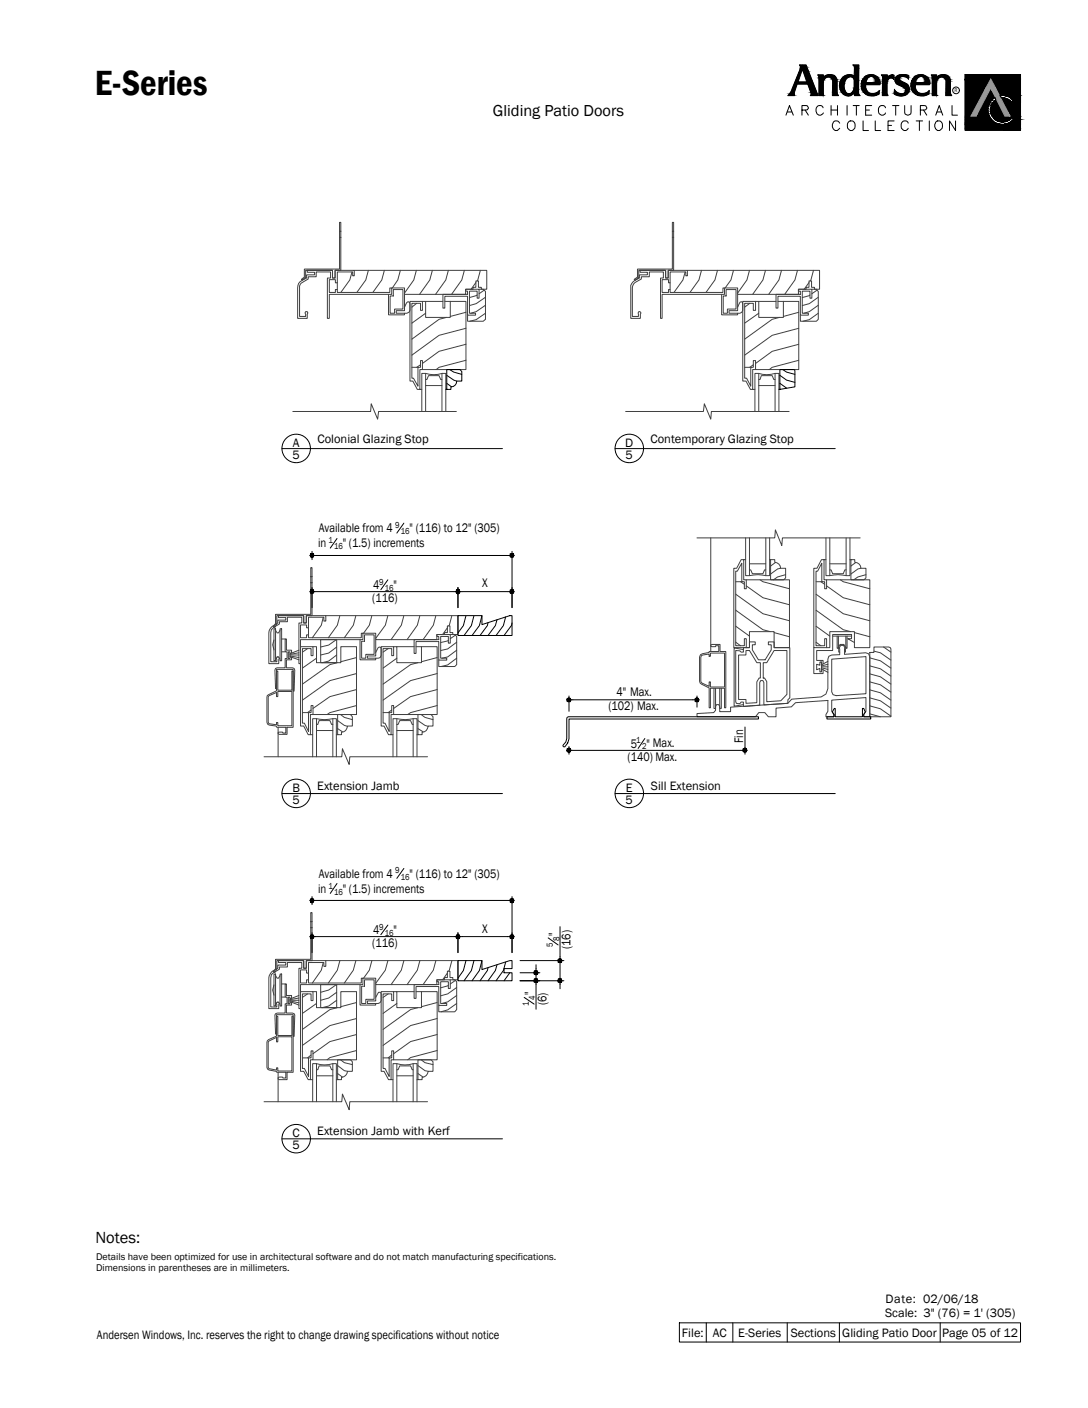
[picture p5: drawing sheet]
<svg xmlns="http://www.w3.org/2000/svg" width="216mm" height="279mm" viewBox="0 0 216 279" stroke-linecap="round" stroke-linejoin="round" font-family="sans-serif">
<defs><g id="words">
<text font-size="7.1" x="18.8" y="18.9">E-Series</text>
<text font-size="3.3" x="18.9" y="246.7">Notes:</text>
<text font-size="3.2" x="97.8" y="23">Gliding Patio Doors</text>
<g font-size="2.5">
<text x="58.1" y="88.6">A</text>
<text x="63" y="87.8">Colonial Glazing Stop</text>
<text x="124.1" y="88.6">D</text>
<text x="129.1" y="87.8">Contemporary Glazing Stop</text>
<text x="58" y="91.1">5</text>
<text x="124.1" y="91.1">5</text>
<text x="63.3" y="105.7">Available from 4</text>
<text x="81.3" y="105.7">&quot; (116) to 12&quot; (305)</text>
<text x="63.1" y="108.6">in</text>
<text x="68" y="108.6">&quot; (1.5) increments</text>
<text x="73.9" y="119.5">(116)</text>
<text x="74" y="116.9">4</text>
<text x="78.1" y="116.9">&quot;</text>
<text x="95.7" y="116.6">X</text>
<text x="120.7" y="141">(102) Max.</text>
<text x="122.3" y="138.1">4&quot; Max.</text>
<text x="125.2" y="148.4">5</text>
<text x="128.3" y="148.4">&quot; Max.</text>
<text x="147.5" y="147.4" transform="rotate(-90 147.5 147.4)">Fin</text>
<text x="124.5" y="151">(140) Max.</text>
<text x="58" y="157.1">B</text>
<text x="58" y="159.6">5</text>
<text x="62.9" y="156.7">Extension Jamb</text>
<text x="124.1" y="159.6">5</text>
<text x="124.2" y="157.1">E</text>
<text x="129.2" y="156.7">Sill Extension</text>
<text x="63.1" y="177.2">in</text>
<text x="63.3" y="174.2">Available from 4</text>
<text x="68" y="177.2">&quot; (1.5) increments</text>
<text x="81.3" y="174.2">&quot; (116) to 12&quot; (305)</text>
<text x="74" y="185.3">4</text>
<text x="78.1" y="185.3">&quot;</text>
<text x="95.7" y="185.1">X</text>
<text x="110.6" y="185.8" transform="rotate(-90 110.6 185.8)">&quot;</text>
<text x="73.9" y="188">(116)</text>
<text x="113.2" y="188.3" transform="rotate(-90 113.2 188.3)">(16)</text>
<text x="105.9" y="197.5" transform="rotate(-90 105.9 197.5)">&quot;</text>
<text x="108.5" y="199.5" transform="rotate(-90 108.5 199.5)">(6)</text>
<text x="58" y="225.6">C</text>
<text x="62.9" y="225.2">Extension Jamb with Kerf</text>
<text x="58" y="228.1">5</text>
<text x="175.6" y="261.3">Scale: 3&quot; (76) = 1' (305)</text>
<text x="175.7" y="258.5">Date: 02/06/18</text>
<text x="19.2" y="265.8">Andersen Windows, Inc. reserves the right to change drawing specifications without notice</text>
<text x="135.3" y="265.3">File:</text>
<text x="141.4" y="265.3">AC</text>
<text x="146.5" y="265.3">E-Series</text>
<text x="156.9" y="265.3">Sections</text>
<text x="167.1" y="265.4">Gliding Patio Door</text>
<text x="187" y="265.3">Page 05 of 12</text>
</g>
<g font-size="2">
<text x="19.1" y="250.1">Details have been optimized for use in architectural software and do not match manufacturing specifications.</text>
<text x="19.1" y="252.3">Dimensions in parentheses are in millimeters.</text>
</g>
<g font-size="1.8">
<text x="65.2" y="107.8">1</text>
<text x="78.4" y="104.8">9</text>
<text x="79.5" y="106">16</text>
<text x="66.3" y="109">16</text>
<text x="75.3" y="116">9</text>
<text x="76.3" y="117.3">16</text>
<text x="126.2" y="147.5">1</text>
<text x="127.5" y="148.7">2</text>
<text x="78.4" y="173.3">9</text>
<text x="65.2" y="176.3">1</text>
<text x="66.3" y="177.5">16</text>
<text x="79.5" y="174.6">16</text>
<text x="75.3" y="184.5">9</text>
<text x="76.3" y="185.7">16</text>
<text x="109.7" y="187.8" transform="rotate(-90 109.7 187.8)">5</text>
<text x="111" y="186.7" transform="rotate(-90 111 186.7)">8</text>
<text x="105" y="199.6" transform="rotate(-90 105 199.6)">1</text>
<text x="106.2" y="198.4" transform="rotate(-90 106.2 198.4)">4</text>
</g>
<text font-size="1.1" x="189.4" y="18.3">R</text>
</g></defs>
<!-- layer: A-DETL-MCUT -->
<g fill="none" stroke="#404040" stroke-width=".2">
<path d="M61 53.7h5v1.5h.5v-1.5h3.8v1h-.3v-.7h-3.1v2.1h-.3v-.6h-1.3v2.5h1.3v-.5h.3v.5h10.5v-.9h.3v1.3h-12.4v4.8h-.3v-8h.6v-1.2h-2.9v.9h-1.5v.5l-1.1 .6a1.03 1.03 0 0 0-.7 1.1v5.7h1.2l-.1-.7 .1-.3h.4l.1 .3-.1 1.1h-1.9v-6.1a1.41 1.41 0 0 1 .8-1.4l.9-.5v-.7h1.6v-.5h-1.4zM66.9 56.1v1.4M67.4 44.1h.2v9.6h-1.1v1.5h-.5v-1.5h-5.4v1.3l-.6 .6-.2-.2 .6-.4v-1.6h7zM67.4 47.1h.2M67.4 45.9h.2M70.3 53.7h26.3v3.7h-1.1v-.4h-.6v-1.3h-.5v1.3h-.5v.4h-1.5v1h-12.1v-1.3h-2.6M77.1 58.4v4.1h3.2v-.3h-1.7v-.5h1.7v-3.3M78 57.5h2v3.8h-1.7v.9h-.9v-3.5h.6zM83.8 59.8h.7v3.2h4.9v-3.2h3.1v13.5h-8.7M84.5 59.8h3.4M87.9 58.4h4.9v-.6h-.4v-.4h2.7v1.8h-.4v-1.4h-1.5v4.4h1.2v.3h-1.6v-3.7h-4.5v2.3h-.4zM88.3 59.8h1.1"/>
<path d="M95.1 57.4h.8l.4 .4v5.6l-.4 .3h-3.1v-1.2M127 53.7h5.1v1.5h.5v-1.5h3.8v1h-.3v-.7h-3.1v2.1h-.3v-.6h-1.3v2.5h1.3v-.5h.3v.5h10.5v-.9h.3v1.3h-12.4v4.8h-.3v-8h.5v-1.2h-2.8v.9h-1.5v.5l-1.2 .6a1.32 1.32 0 0 0-.6 1.1v5.7h1.2l-.1-.7 .2-.3h.2l.2 .3-.1 1.1h-1.9v-6.1a1.5 1.5 0 0 1 .7-1.4l1-.5v-.7h1.6v-.5h-1.5zM133 56.1v1.4M133.4 44.1h.3v9.6h-1.1v1.5h-.5v-1.5h-5.3v1.3l-.7 .6-.2-.2 .6-.4v-1.6h6.9zM133.4 47.1h.3M133.4 45.9h.3M136.4 53.7h26.2v3.7h-1v-.4h-.6v-1.3h-.5v1.3h-.5v.4h-1.6v1h-12v-1.3h-2.6M143.2 58.4v4.1h3.2v-.3h-1.7v-.5h1.7v-3.3M144.1 57.5h2v3.8h-1.8v.9h-.8v-3.5h.6zM149.9 59.8h.7v3.2h4.9v-3.2h3v13.5h-8.6M150.6 59.8h3.4M154 58.4h4.8v-.6h-.4v-.4h2.7v1.8h-.4v-1.4h-1.5v4.4h1.2v.3h-1.6v-3.7h-4.4v2.3h-.4z"/>
<path d="M154.4 59.8h1.1M161.1 57.4h.9l.4 .4v5.6l-.4 .3h-3.2v-1.2M80.3 61l.4-.9 .3-.2 .2 .1 .2 .3v1.3l-.2 .4-.9 .2M81.7 72.9h1.2M83.3 77.3v-4h.5v-1.7h-.4v1.3h-.5v3.7l-.9-1.6h-.3v-14.8h1.7v1.4h.4v-1.8h-2.4v15.8h.5l.9 1.7h.9M84.5 75.3h.2l.3-.8h2.1l.3 .8h.3M84.5 74.1v7.6M84.5 76.5h3.2M87.7 74.1v7.6M146.4 61l.5-1.1 .4 .1 .1 1.6-.2 .4-.4 .2h-.4M147.8 72.9h1.2M149.4 77.3v-4h.5v-1.7h-.4v1.3h-.5v3.7l-.8-1.6h-.4v-14.8h1.7v1.4h.4v-1.8h-2.5v15.8h.6l.9 1.7h.9"/>
<path d="M150.6 75.3h.2l.3-.8h2.1l.4 .8h.2M150.6 76.5h3.2M150.6 74.1v7.6M153.8 74.1v7.6M58.1 81.7h15.4l.2-1.6 1.2 3.1 .2-1.5h15.5M83.7 81.7v-7.6h.8a5.3 5.3 0 0 0 3.2 0h.8v7.6M124.1 81.7h15.5l.2-1.6 1.2 3.1 .2-1.5h15.4M149.8 81.7v-7.6h.8a5.3 5.3 0 0 0 3.2 0h.8v7.6M61.7 112.6h.2v9.6h-1.1v1.4h-.5v-1.4h-5.4v1.6l-.3 .7-.3-.1 .4-.7v-1.8h7zM61.7 115.6h.2M61.7 114.4h.2M138.3 106.7h15.4l.2-1.6 1.2 3.2 .2-1.6h15.4"/>
<path d="M141 106.7v22.6M146 115.4h1.2M147.6 111.1v4h.5v1.7h-.4v-1.4h-.5v-3.6l-.9 1.5h-.3v14.8h1.7v-1.4h.4v1.8h-2.5v-15.7h.6l.9-1.7h.9M148 106.7v7.5h.7a7 7 0 0 1 3.3 0h.7v-7.5M148.1 115.1h8.6v13.4h-3.1v-3.2h-4.9v3.2h-.6M148.7 113.1h.3l.3 .7h2.1l.3-.7h.3M148.7 111.9h3.3M148.7 106.7v7.5M152 106.7v7.5M152.7 111.1h1v.5a1.19 1.19 0 0 1 1.2 1.2h1v1.9l-.4 .4h-2.6v-4M161.9 115.4h1.2M163.5 111.1v4h.5v1.7h-.4v-1.4h-.5v-3.6l-.9 1.5h-.3v14.8h1.7v-1.4h.4v1.8h-2.5v-15.7h.6l.9-1.7h.9"/>
<path d="M163.9 106.7v7.5h.8a7 7 0 0 1 3.2 0h.8v-7.5M164 115.1h8.6v13.4h-3v-3.2h-4.9v3.2h-.7M164.7 113.1h.2l.3 .7h2.1l.3-.7h.3M164.7 106.7v7.5M164.7 111.9h3.2M167.9 106.7v7.5M168.7 111.1h.9v.5a1.19 1.19 0 0 1 1.2 1.2h1v1.9l-.3 .4h-2.6v-4M53.3 138.2l1.6-.8v.8h.2v-1h2.8v6.8h-2.8v-.6h-.2v.4l-1.6-.3zM54.9 133.2h.2v3.8h2.8v-3.8h.3v11.1h-1.2v1.4h-1.6l-.2-.1v-.3h.2l1.3 .2v-1.2h-1.8l-.1-.2-1.4-.2-.3-.2-.1-.4v-4.9v-.4l.3-.1 1.6-.8zM55 130.4h.3M55.3 122.2h5v1.4h.5v-1.4h3.9v1h-.4v-.7h-3.1v2.1h-.4v-.6h-1.2v2.5h1.2v-.5h.4v.5h10.5v-.8h.3v1.2h-12.4v4.8h-.3v-8.1h.6v-1.1h-2.9v.9h-1.6v.4a2.26 2.26 0 0 0-1.7 1.8v5.7h1.2l-.1-.7 .2-.2h.3l.1 .2-.1 1.1h-2v-6.1a2.25 2.25 0 0 1 1.8-2v-.5h1.6v-.6h-1.4zM56.6 126.8h.2v2.2h1.1v.6l-.4 .1v-.4h-.3v1.4h.3v-.4l.4 .1v.5h-1.1v1.6h1.2l.4 .1 .1 .4-.1 4.2h-.2v-4.4h-3.3v3.8h-.2l-.1-3.6 .1-.4 .3-.1h1.6v-1.8h.4v-1.4h-.4z"/>
<path d="M57.5 129.7v.6M57.5 130h1.8M57.5 130.2l1.8 .3M57.9 130.4l1.4 .5M59.3 129l-1.4 .6M59.3 129.5l-1.8 .4M61.2 124.6v1.4M62.1 128.3h.7v3.2h4.8v-3.2h3.1v13.5h-8.6M63.6 126.9h3.2v4.6h-3.2zM64.7 122.2h26.2v3.7h-1v-.4h-.6v-1.3h-.5v1.3h-.6v.4h-1.5v1h-12.1v-1.2h-2.6M71.4 126.9v4h3.2v-.3h-1.7v-.4h1.7v-3.3M72.3 126h1.9v3.9h-1.6v.7h-.8v-3.4h.5z"/>
<path d="M74.6 129.5l.5-1h.5v1.5l-.2 .5-.8 .1M78.1 128.3h.6v3.2h4.9v-3.2h3.1v13.5h-8.6M78.7 128.3h3.5M82.2 126.9h4.9v-.6h-.4v-.4h2.7v1.7h-.4v-1.3h-1.6v4.3h1.3v.4h-1.6v-3.7h-4.5v2.4h-.4zM82.6 128.3h1M89.4 125.9h.8l.4 .4v5.6l-.4 .4h-3.1v-1.3M139 129.9l1.7-.4v-.2h1.9v-1.2h-.6v.2h-.8l-.2-.1 .2-.3h1.7v1.4h1.1v11.2h-.2v-3.9h-2.8v3.9h-.3v-4l-1.5-.7-.3-.2-.1-.4v-4.8zM139.2 130.1l1.5-.3v.4h.3v-.6h2.8v6.7h-2.8v-1h-.3v.9l-1.6-.8v-5zM141.7 136.6v4h.3v-4M142.8 136.6v4h.3v-4M146 129.1l.8 .1 .3 .2h.4v-.9h1.2v-1.1h1.2v.5h-.6v1.1l1.2 1.9h1.3l1.2-1.9v-1.1h-.5v-.5h1.1v1.1h3.1v10l-.4 .4v.7l-4.7 .3v-4.5l-.2-.3h-.5l-.1 .3v4.5l-3.3 .3v-.9h-.4l-.3 .3h-.7l-.1-.4zM146.6 130h1.4v-.9h.7l1.5 2.4h.7v3h-.3l-.4 .8v4.1l-2.2 .2v-.8h-1.4z"/>
<path d="M147.5 128.9l-1.8-.3v11.5l1.8-.3M153.6 129.1h2.6v8.7l-1.3 1.3-2.7 .1v-4l-.5-.7h-.2v-3h.7zM162.9 131.4h.1M163 131.9v.8M163 132.3h1.3M163 132.5l1.3 .3M163.3 132.9l1 .5M164.3 131.2l-1 .6M164.3 131.8l-1.3 .3M165 130.8l6.8-.5v7.4l-5.9 .3-.6-.1-.3-.6zM165.2 126.2h3.8M166.6 129.4h-.2v-.9l.3-.6h.8l.3 .6v.9h-.2"/>
<path d="M169.6 127.5l-1.4-.8h.8v-.8h-3.8v3.2h-3.1v2h1.2v.7l-.3 .1v-.5h-.3v.6l-.6-.2v1.1l.6-.3v.7h.3v-.6l.3 .2v.8h-1.8v-5.2M173.4 128.4h2.9l.4 .1 .1 .3v13.4h-4.2v-12.7h.8zM52.4 150.2h15.4l.2-1.6 1.3 3.1 .1-1.5h15.4M55.2 144.3v5.9M60 141.4h1.2M61.6 145.8v-4h.5v-1.8h-.4v1.4h-.5v3.8l-.8-1.7h-.4v-14.8h1.7v1.4h.4v-1.8h-2.5v15.8h.7l.9 1.7h.8M62 150.2v-7.6h.8a7 7 0 0 0 3.2 0h.7v7.6M62.8 143.8h.3l.2-.8h2.2l.3 .8h.2M62.8 142.6v7.6M62.8 145h3.2M66 142.6v7.6M66.7 145.8h1.1v-.5a1.19 1.19 0 0 0 1.2-1.2h.9v-1.9l-.4-.4h-2.5v4"/>
<path d="M76 141.4h1.2M77.6 145.8v-4h.5v-1.8h-.4v1.4h-.5v3.8l-.8-1.7h-.4v-14.8h1.7v1.4h.4v-1.8h-2.5v15.8h.6l.9 1.7h.9M78 150.2v-7.6h.7a7 7 0 0 0 3.3 0h.7v7.6M78.7 143.8h.3l.3-.8h2.2l.3 .8h.2M78.7 142.6v7.6M78.7 145h3.3M82 142.6v7.6M82.7 145.8h1.1v-.5a1.19 1.19 0 0 0 1.2-1.2h.9v-1.9l-.4-.4h-2.6v4M138.3 141.6l3.3-.2 .4-.4v-.8l.2-.4h.4l.2 .4v1h2.2v-.9l11.3-.7 .8-.9 5.8-.4 1-.6 .4-1.1v-5.8l.2-.6 .5-.2 1.6-.1v-1.4l.2-.4h.6l.2 .4v1.4l4.2-.4 .5 .2 .3 .6v11.9h-1.2v-.4l.4-.6v-2.8l-6.8 .5v2.3l.5 .6v.4h-1.6v-.4l.4-.6v-2.2l-6.4 .4-.9 .9-3 .2v1.7h-1.5l-.7-.8h-1.2l-.7 .8h-11.6zM55 198.9h.3M55.3 190.6h5v1.5h.5v-1.5h3.9v1.2h-.4v-.8h-3.1v2.1h-.4v-.6h-1.2v2.6h1.2v-.7h.4v.7h10.5v-1h.3v1.3h-12.4v4.7h-.3v-8h.6v-1.1h-2.9v.9h-1.6v.4a2.22 2.22 0 0 0-1.6 1.4l-.1 6.1h1.2l-.1-.7 .2-.2h.3l.1 .2-.1 1h-2v-6.1a2.29 2.29 0 0 1 1.8-1.9v-.6h1.6v-.5h-1.4zM56.6 195.3h.2v2.2h1.1v.6l-.4 .1v-.3h-.3v1.3h.3v-.4l.4 .1v.5h-1.1v1.6h1.2l.4 .2 .1 .2-.1 4.3h-.2v-4.3h-3.3v3.8h-.2l-.1-3.8 .1-.2 .3-.2h1.6v-1.8h.4v-1.3h-.4z"/>
<path d="M57.5 198.2v.6M57.5 198.5h1.8M57.5 198.6l1.8 .4M57.9 198.9l1.4 .5M59.3 197.5l-1.4 .6M59.3 198l-1.8 .4M61.2 193.1v1.3M61.7 181.1h.2v9.5h-1.1v1.5h-.5v-1.5h-5.4v1.7l-.3 .7-.3-.2 .4-.6v-1.8h7zM61.7 184.1h.2M61.7 182.9h.2M62.1 196.8h.7v3.2h4.8v-3.2h3.1v13.5h-8.6M63.6 195.4h3.2v4.6h-3.2z"/>
<path d="M64.7 190.6h26.2v3.8h-1v-.4h-.6v-1.3h-.5v1.3h-.6v.4h-1.5v1h-12.1v-1.3h-2.6M71.4 195.4v4h3.2v-.3h-1.7v-.5h1.7v-3.2M72.3 194.4h1.9v3.9h-1.6v.8h-.8v-3.4h.5zM74.6 197.9l.5-1 .5 .1v1.6l-.2 .3-.3 .2h-.5M78.1 196.8h.6v3.2h4.9v-3.2h3.1v13.5h-8.6M78.7 196.8h3.5M82.2 195.4h4.9v-.6h-.4v-.4h2.7v1.7h-.4v-1.3h-1.6v4.3h1.3v.4h-1.6v-3.7h-4.5v2.3h-.4zM82.6 196.8h1M89.4 194.4h.8l.4 .4v5.5l-.4 .5h-3.1v-1.3M52.4 218.6h15.4l.2-1.5 1.3 3.1 .1-1.6h15.4M53.3 206.7l1.6-.8v.8h.2v-1h2.8v6.8h-2.8v-.6h-.2v.4l-1.6-.3zM54.9 201.7h.2v3.8h2.8v-3.8h.3v11.1h-1.2v1.4h-1.6l-.2-.1v-.2l.2-.2 1.3 .2v-1.1h-1.8l-.1-.2-1.4-.3-.3-.2-.1-.3v-4.9l.3-.6 1.6-.7z"/>
<path d="M55.2 212.8v5.8M60 209.9h1.2M61.6 214.2v-3.9h.5v-1.8h-.4v1.4h-.5v3.7l-.8-1.6h-.4v-14.8h1.7v1.4h.4v-1.8h-2.5v15.8h.7l.9 1.6h.8M62 218.6v-7.5h.8a5.3 5.3 0 0 0 3.2 0h.7v7.5M62.8 212.3h.3l.2-.8h2.2l.3 .8h.2M62.8 213.5h3.2M62.8 211.1v7.5M66 211.1v7.5M66.7 214.2h1.1v-.4a1.31 1.31 0 0 0 1.2-1.2h.9v-1.9l-.4-.4h-2.5v3.9M76 209.9h1.2M77.6 214.2v-3.9h.5v-1.8h-.4v1.4h-.5v3.7l-.8-1.6h-.4v-14.8h1.7v1.4h.4v-1.8h-2.5v15.8h.6l.9 1.6h.9M78 218.6v-7.5h.7a5.3 5.3 0 0 0 3.3 0h.7v7.5"/>
<path d="M78.7 212.3h.3l.3-.8h2.2l.3 .8h.2M78.7 211.1v7.5M78.7 213.5h3.3M82 211.1v7.5M82.7 214.2h1.1v-.4a1.31 1.31 0 0 0 1.2-1.2h.9v-1.9l-.4-.4h-2.6v3.9"/>
</g>
<!-- layer: A-DETL-PATT -->
<g fill="none" stroke="#404040" stroke-width=".2">
<path d="M69.9 54l-.5 1.6-1.8 2.4M73.1 53.7l-.5 1.9-1.8 2.4M76.3 53.7l-.5 1.9-1.8 2.4M79.4 53.7l-.5 1.9-1 1.5M82.6 53.7l-.5 1.9-1.8 2.6M85.8 53.7l-.5 1.9-2 2.8M89 53.7l-.5 1.9-2.1 2.8M92.1 53.7l-.5 1.9-2 2.8M94.4 56.1l-.9 1.3M94.7 58.5l-1.5 .5M95.3 53.7l-.6 2M96.1 57.6l-1 .7"/>
<path d="M96.3 59l-1.8 1.3-1.3 .3M136 54l-.5 1.6-1.8 2.4M139.2 53.7l-.5 1.9-1.8 2.4M142.4 53.7l-.5 1.9-1.8 2.4M145.5 53.7l-.5 1.9-1.1 1.5M148.7 53.7l-.5 1.9-1.8 2.6M151.9 53.7l-.5 1.9-2 2.8M155.1 53.7l-.5 1.9-2.1 2.8M158.2 53.7l-.5 1.9-2 2.8M160.5 56.1l-.9 1.3M160.7 58.5l-1.5 .5M161.4 53.7l-.6 2"/>
<path d="M162.1 57.6l-1 .7M162.4 59l-1.8 1.3-1.4 .3M82.7 60.2l-1 .8M83.4 72.4l-.7 .5M84.5 62.2l-2.8 1.9M88.6 63l-1.5 .4-5.4 3.9M92.5 68.3l-5.4 1.4-3.3 2.4M92.5 65.1l-5.4 1.4-5.4 4M92.5 71.5l-5.4 1.4-.5 .4M92.5 62l-3.1 .8M96.3 60.6l-1.8 1.2-1.1 .4M96.3 62.2l-1.8 1.2-1.3 .3"/>
<path d="M148.8 60.2l-1 .8M149.5 72.4l-.7 .5M150.6 62.2l-2.8 1.9M154.7 63l-1.5 .4-5.4 3.9M158.5 68.3l-5.3 1.4-3.3 2.4M158.5 65.1l-5.3 1.4-5.4 4M158.5 71.5l-5.3 1.4-.5 .4M158.5 62l-3 .8M162.4 60.6l-1.8 1.2-1.1 .4M162.4 62.2l-1.8 1.2-1.3 .3M146 117.9l5.4 3.9 5.3 1.4M146.9 115.4l.8 .5"/>
<path d="M148.1 116.3l3.3 2.3 5.3 1.4M150.8 115.1l.6 .3 5.3 1.4M153.9 111.6l-1 .7M154.9 112.8l-.6 .1-1.4 1M155.9 114l-1.6 .5-.8 .6M161.9 117.9l5.4 3.9 5.3 1.4M162.9 115.4l.7 .5M164 116.3l3.3 2.3 5.3 1.4M166.8 115.1l.5 .3 5.3 1.4M169.8 111.6l-.9 .7M170.8 112.8l-.5 .1-1.4 1M171.8 114l-1.5 .5-.9 .6"/>
<path d="M61 128.7l-1 .7M62.8 130.6l-2.8 2M64.1 122.5l-.3 1.6-1.8 2.4M66.7 126.9l-1.5 1.1-1.6 .4M66.8 128.4l-1.6 1.2-1.6 .4M66.8 130l-1.6 1.2-1.2 .3M66.9 131.5l-1.4 .4-5.5 3.9M67.4 122.2l-.5 1.9-1.7 2.4M70.6 122.2l-.5 1.9-1.8 2.4M70.7 136.8l-5.2 1.4-3.4 2.4M70.7 133.7l-5.2 1.4-5.5 3.8M70.7 130.5l-3.1 .8"/>
<path d="M73.8 122.2l-.5 1.9-1.2 1.6M77 122.2l-.5 1.9-1.9 2.6M77 128.7l-1 .7M78.7 130.6l-2.7 2M80.1 122.2l-.5 1.9-2 2.8M82.9 131.5l-1.4 .4-5.5 3.9M83.3 122.2l-.5 1.9-2 2.8M86.5 122.2l-.5 1.9-2 2.8M86.7 136.8l-5.2 1.4-3.4 2.4M86.7 133.7l-5.2 1.4-5.5 3.8M86.7 130.5l-3.1 .8M88.8 124.6l-1 1.3"/>
<path d="M89 127.1l-1.6 .4M89.7 122.2l-.7 2M90.4 126l-1 .7M90.6 129l-1.8 1.4-1.1 .2M90.6 130.6l-1.8 1.3-1.3 .4M90.6 127.4l-1.8 1.4-1.4 .3M146 121.1l5.4 3.9 1.5 .3M146 124.3l2.7 1.9M146 127.4l.9 .7M153.6 125.5l3.1 .9M161.9 121.1l5.4 3.9 1.5 .3M161.9 124.3l2.8 1.9"/>
<path d="M161.9 127.4l1 .7M169.6 125.5l3 .9M172.6 130.5l2.1 .6 2.1 1.5M172.6 132.1l2.1 .6 2.1 1.5M172.6 133.7l2.1 .6 2.1 1.5M172.6 135.3l2.1 .6 2.1 1.4M172.6 136.9l2.1 .6 2.1 1.4M172.6 138.5l2.1 .6 2.1 1.4M173.4 129.2l1.3 .3 2.1 1.5M175.3 128.4l1.5 1M61.7 140.9l-.7 .5M67 143l1.3 .9 .7 .2"/>
<path d="M67 144.6l1 .6M67.6 141.8l.7 .6 1.6 .4M70.7 140l-5.2 1.4-.6 .4M77.7 140.9l-.7 .5M82.9 143l1.4 .9 .7 .2M82.9 144.6l1.1 .6M83.6 141.8l.7 .6 1.6 .4M86.7 140l-5.2 1.4-.6 .4M172.6 140.1l2.1 .5 2.1 1.5M172.6 141.7l2.1 .5M61 197.2l-1 .7M62.8 199.1l-2.8 2"/>
<path d="M64.1 191l-.3 1.5-1.8 2.6M66.7 195.4l-1.5 1.1-1.6 .4M66.8 196.9l-1.6 1.1-1.6 .5M66.8 198.5l-1.6 1.1-1.2 .4M66.9 200l-1.4 .3-5.5 4M67.4 190.6l-.5 1.9-1.7 2.6M70.6 190.6l-.5 1.9-1.8 2.6M70.7 198.9l-3.1 .9M73.8 190.6l-.5 1.9-1.2 1.6M77 190.6l-.5 1.9-1.9 2.6M77 197.2l-1 .7M78.7 199.1l-2.7 2"/>
<path d="M80.1 190.6l-.5 1.9-2 2.9M82.9 200l-1.4 .3-5.5 4M83.3 190.6l-.5 1.9-2 2.9M86.5 190.6l-.5 1.9-2 2.9M86.7 198.9l-3.1 .9M88.8 193.1l-1 1.3M89 195.5l-1.6 .5M89.7 190.6l-.7 2.1M90.4 194.6l-1 .7M90.6 197.5l-1.8 1.3-1.1 .3M90.6 199.1l-1.8 1.3-1.3 .4M90.6 196l-1.8 1.2-1.4 .4"/>
<path d="M61.7 209.4l-.7 .5M67 211.4l1.3 1.1 .7 .1M67 213l1 .7M67.6 210.3l.7 .6 1.6 .4M70.7 205.3l-5.2 1.4-3.4 2.4M70.7 202.1l-5.2 1.4-5.5 3.9M70.7 208.5l-5.2 1.4-.6 .4M77.7 209.4l-.7 .5M82.9 211.4l1.4 1.1 .7 .1M82.9 213l1.1 .7M83.6 210.3l.7 .6 1.6 .4M86.7 205.3l-5.2 1.4-3.4 2.4"/>
<path d="M86.7 202.1l-5.2 1.4-5.5 3.9M86.7 208.5l-5.2 1.4-.6 .4"/>
</g>
<!-- layer: A-ANNO-TEXT -->
<g fill="none" stroke="#000" stroke-width=".2">
<path d="M158.7 12.9h1.3l2.4 6.1h-1.6l.1-.6-.6-1.7h-2.1l-.5 1.5v.8h-1.4l.7-.8 1.7-4.3 .1-.6zM158.8 12.9h1.1l2.3 6h-1.3l.1-.3-.7-2h-2.2l-.5 1.6v.7h-1.1l.5-.7 1.8-4.3zM158.9 13h.9l2.3 5.9h-1.1v-.5l-.6-1.8h-2.3l-.5 1.6-.1 .7h-.8l.4-.7 1.8-4.6zM159.3 13.6l.8 2.6h-1.7zM159.3 13.4l.9 2.9h-2zM159.3 13.1l1 3.3h-2.2zM162.2 14.9h1.2v.4a1.53 1.53 0 0 1 1.6-.5 1.53 1.53 0 0 1 1.1 1.3v2.2l.3 .7h-1.2v-2.9a.93 .93 0 0 0-1-.8 .93 .93 0 0 0-.8 1.1v2.5l.1 .1h-1v-3.6zM162.4 14.9h.9v.6a1.47 1.47 0 0 1 1.6-.7 1.47 1.47 0 0 1 1.2 1.3v2.2l.2 .6h-1v-2.8a.99 .99 0 0 0-1.1-.9 .99 .99 0 0 0-.9 1.1l.1 2.6h-.8v-3.5zM162.6 15h.7l-.1 .6a1.63 1.63 0 0 1 2.7 0l.2 3.3h-.7v-2.8a1.06 1.06 0 0 0-1.2-.9 1.06 1.06 0 0 0-.9 1.1v2.6h-.7zM167.9 15.6a.93 .93 0 0 1 1-.5 .93 .93 0 0 1 .7 .8v1.5a1.22 1.22 0 0 1-1.5 1.3 2.14 2.14 0 0 1-.2-3.1 2.17 2.17 0 0 0 .3 3l.3 .1a1.31 1.31 0 0 0 1.1-1.3v-1.5a.91 .91 0 0 0-.8-.7 .91 .91 0 0 0-.9 .4zM168 15.6a.84 .84 0 0 1 .8-.4 .84 .84 0 0 1 .7 .7v1.5a1.1 1.1 0 0 1-1.3 1.1 2.07 2.07 0 0 1-.2-2.9zM169.2 12.9h1.2v5.4v.4l.3 .3h-1.1v-.8a1.39 1.39 0 0 1-1.3 .9 1.39 1.39 0 0 1-1.3-.8 2.16 2.16 0 0 1-.2-2.4 2.16 2.16 0 0 1 2.3-1l.4 .2 .1-1.6-.1-.4z"/>
<path d="M169.4 12.9h1l-.1 5.4 .2 .6h-.9v-.9a1.47 1.47 0 0 1-1.5 1 1.47 1.47 0 0 1-1.3-1.3 1.98 1.98 0 0 1 .5-2.3 1.98 1.98 0 0 1 2.3-.2v-1.7zM169.6 13h.7v5.4l.1 .5h-.7v-1.3l-.5 1a1.66 1.66 0 0 1-2-.2 1.66 1.66 0 0 1-.4-2 1.72 1.72 0 0 1 2.9-1v-1.9zM171.3 15.6a1.76 1.76 0 0 1 2.1-.7 1.76 1.76 0 0 1 1.2 1.8h-2.9a1.56 1.56 0 0 0 .8 1.8 1.56 1.56 0 0 0 1.9-.4v.5a2.15 2.15 0 0 1-2.8-.2 2.15 2.15 0 0 1-.3-2.8zM171.4 15.6a1.72 1.72 0 0 1 1.9-.6 1.72 1.72 0 0 1 1.2 1.6h-2.9a1.65 1.65 0 0 0 .8 1.9 1.65 1.65 0 0 0 2-.2 1.52 1.52 0 0 1-2 .6 2.06 2.06 0 0 1-1-3.3zM171.7 15.1a1.83 1.83 0 0 1 2-.1 1.83 1.83 0 0 1 .9 1.8h-2.8a1.51 1.51 0 0 0 .9 1.7 1.51 1.51 0 0 0 1.8-.5l-.1 .7a2.24 2.24 0 0 1-3.1-.5 2.24 2.24 0 0 1 .4-3.1zM172.2 15.4a.96 .96 0 0 1 1.2-.2 .96 .96 0 0 1 .3 1.3h-2.1l.2-.7zM172.2 15.5a.81 .81 0 0 1 1.1-.2 .81 .81 0 0 1 .3 1l-1.8 .1zM172.2 15.4a.85 .85 0 0 1 1.2-.2 .85 .85 0 0 1 .2 1.2h-1.9zM174.9 14.9h1.2v.6a1.01 1.01 0 0 1 1.3-.6v.9a.77 .77 0 0 0-1-.2 .77 .77 0 0 0-.4 .9v2l.2 .5h-1.1v-3.6zM175.1 14.9h.9v.8a1.06 1.06 0 0 1 1.4-.7l-.1 .6a.86 .86 0 0 0-1 0 .86 .86 0 0 0-.3 .9v2l.1 .4h-1l.1-3.5zM175.2 15h.7v.9l.7-.8 .6-.1v.5l-.1-.1a.95 .95 0 0 0-1.2 1.1l.1 2.4h-.7v-3.5zM177.8 15.3a2.52 2.52 0 0 1 2.4-.3v.6a1.07 1.07 0 0 0-1.8 .1 1.55 1.55 0 0 0 1.3 .9 1.3 1.3 0 0 1 .6 1.6 1.3 1.3 0 0 1-1.5 .8l-.7-.1-.5-.2v-.7a1.26 1.26 0 0 0 2.1 .2v-.6l-.6-.5a1.73 1.73 0 0 1-1.4-.9l-.1-.4z"/>
<path d="M177.9 15.4a2.28 2.28 0 0 1 2.3-.4v.4a1.21 1.21 0 0 0-1.8 .1 .54 .54 0 0 0 .4 .7l.6 .3a1.24 1.24 0 0 1 .9 1.5 1.24 1.24 0 0 1-1.5 .9l-1-.2-.2-.1v-.4a1.35 1.35 0 0 0 2.2 0v-.6l-.7-.5a2 2 0 0 1-1.4-.9zM177.9 15.1l.9-.3 1.2 .1 .3 .1v.7a1.04 1.04 0 0 0-1.9 0l.3 .3 .8 .4a1.4 1.4 0 0 1 .9 1.6 1.4 1.4 0 0 1-1.6 1.1l-1.4-.4 .1-.9a1.51 1.51 0 0 0 2 .6l.2-.6-.2-.3-.5-.3a1.6 1.6 0 0 1-1.4-1.2l.1-.6zM181.2 15.6a1.81 1.81 0 0 1 2.1-.7 1.81 1.81 0 0 1 1.2 1.9h-2.8a1.45 1.45 0 0 0 .6 1.6 1.45 1.45 0 0 0 1.7-.1l.4-.3-.1 .7a2.24 2.24 0 0 1-2.9-.2 2.24 2.24 0 0 1-.2-2.9zM181.2 15.6a1.72 1.72 0 0 1 2.1-.7 1.72 1.72 0 0 1 1.1 1.8h-2.8a1.53 1.53 0 0 0 .8 1.8 1.53 1.53 0 0 0 1.9-.4v.5a2.15 2.15 0 0 1-2.8-.2 2.15 2.15 0 0 1-.3-2.8zM181.3 15.6a1.67 1.67 0 0 1 1.9-.6 1.67 1.67 0 0 1 1.1 1.6h-2.7a1.61 1.61 0 0 0 .6 1.9 1.61 1.61 0 0 0 2-.2v.2a2.09 2.09 0 0 1-2.7-.2 2.09 2.09 0 0 1-.2-2.7zM182 15.4a1.01 1.01 0 0 1 1.2-.2 1.01 1.01 0 0 1 .5 1.1l-.2 .2h-2l.2-.7zM182.1 15.4a.88 .88 0 0 1 1.1-.1 .88 .88 0 0 1 .3 1.1h-1.9l.1-.5zM182.1 15.5a.79 .79 0 0 1 1.1-.2 .79 .79 0 0 1 .3 1l-1.8 .1 .1-.5zM184.8 14.9h1.1v.4a1.53 1.53 0 0 1 1.6-.5 1.53 1.53 0 0 1 1.1 1.3v2.2l.3 .7h-1.3l.1-2.9a.93 .93 0 0 0-1.1-.8 .93 .93 0 0 0-.7 1.1v2.5l.1 .1h-1v-3.6zM184.9 14.9h.9v.6a1.47 1.47 0 0 1 1.6-.7 1.47 1.47 0 0 1 1.1 1.3v2.2l.2 .6h-.9v-2.8a.99 .99 0 0 0-1.1-.9 .99 .99 0 0 0-.9 1.1l.1 2.6h-.9v-3.5zM185 15h.7v.6a1.63 1.63 0 0 1 2.6 0l.3 3.3h-.8v-2.8a1.06 1.06 0 0 0-1.1-.9 1.06 1.06 0 0 0-1 1.1v2.6h-.6zM191.5 14.8h11v11h-11z"/>
<path d="M197 19.6l.4-.2 .2 .4a2.39 2.39 0 0 0-.4 3.6 2.39 2.39 0 0 0 3.6-.1l.3 .4a2.88 2.88 0 0 1-4.2 .1 2.88 2.88 0 0 1 .1-4.2zM198.4 19a2.86 2.86 0 0 1 2.6 .9l-.3 .3-.9-.6-1.1-.2zM156 22.9l.7-2 .7 2M156.2 22.2h.9M159.1 21.8h1.1a.45 .45 0 0 0 .2-.5 .45 .45 0 0 0-.4-.4h-.9v2M159.8 21.8l.6 1.1M163.3 21.4a.72 .72 0 0 0-.8-.5 .72 .72 0 0 0-.6 .7 .82 .82 0 0 0 .4 1.1 .82 .82 0 0 0 1.1-.3M164.9 20.9v2M164.9 21.8h1.3M166.2 20.9v2M166.6 24.4a.76 .76 0 0 0-.8-.4 .76 .76 0 0 0-.6 .7 .82 .82 0 0 0 .3 1.1 .82 .82 0 0 0 1.1-.3M168.1 20.9v2"/>
<path d="M168.3 24.2a.88 .88 0 0 1 1.3 .1 .88 .88 0 0 1-.1 1.3 .81 .81 0 0 1-1.1 .1 .81 .81 0 0 1-.2-1zM169.3 20.9h1.2M169.9 20.9v2M171.3 24v1.9h1M171.8 21.8h.7M173 20.9h-1.2v2h1.2M173.7 24v1.9h1.1M175.7 21.4a.72 .72 0 0 0-.8-.5 .72 .72 0 0 0-.6 .7 .8 .8 0 0 0 .3 1.1 .8 .8 0 0 0 1.1-.3M176.2 24.9h.7M177.1 20.9h1.3M177.4 24h-1.2v1.9h1.2M177.7 20.9v2"/>
<path d="M179.5 20.9v1.4a.64 .64 0 0 0 .7 .6 .64 .64 0 0 0 .6-.6v-1.4M180.2 24.4a.72 .72 0 0 0-.8-.4 .72 .72 0 0 0-.6 .7 .8 .8 0 0 0 .4 1 .8 .8 0 0 0 1-.2M181.8 24h1.3M182.4 24v1.9M182.6 21.8h1.1a.45 .45 0 0 0 .2-.5 .45 .45 0 0 0-.4-.4h-.9v2M183.3 21.8l.6 1.1M184.4 24v1.9M185.7 22.9l.7-2 .7 2M185.9 24.1a.96 .96 0 0 1 1.2 .6 .96 .96 0 0 1-.7 1.2 1.01 1.01 0 0 1-.9-.7 1.01 1.01 0 0 1 .4-1.1zM185.9 22.2h.9M188.9 20.9v2h1.1M189.6 24v1.9l-1.2-1.9v1.9"/>
<path d="M56 89h43.7M122.1 89h43.6M56 157.5h43.7M122.1 157.5h43.6M56 226h43.7M134.8 262.5h67.7v3.8h-67.7zM140.2 262.5v3.8M145.4 262.5v3.8M156.2 262.5v3.8M166.6 262.5v3.8M186.6 262.5v3.8"/>
<circle cx="189.7" cy="17.9" r=".67"/>
<circle cx="58.8" cy="89" r="2.83"/>
<circle cx="124.9" cy="89" r="2.83"/>
<circle cx="58.8" cy="157.4" r="2.83"/>
<circle cx="124.9" cy="157.4" r="2.83"/>
<circle cx="58.8" cy="226" r="2.83"/>
</g>
<!-- layer: A-DETL-MCUT -->
<path d="M88.5 77.3h1v-.5a1.09 1.09 0 0 0 1.1-1.2h1v-1.9l-.3-.4h-2.6v4M154.6 77.3l3.1-.5v-3.4l-2.9-.1v4M90.9 122.2h4.7v1.7l5.6-1.7h.4v3.9h-10.7zM112.5 142.4l.3-.2h37.7v.5h-37.6v3.9l-.2 .8-.6 .8h-.2l-.2-.3 .6-.7 .2-.6zM165.6 140.6h.1v1.6h5.4v-1.6h.3l.3 .7-.3 .5v.4h1.4v.5h-8.7v-.5h1.4v-.4l-.3-.5zM90.9 190.6h4.7v1.8l5.6-1.8h.4v1.6h-1.6v.8h1.6v1.6h-10.7z" fill="none" stroke="#000" stroke-width=".2"/>
<!-- layer: A-DETL-PATT -->
<g fill="none" stroke="#000" stroke-width=".2">
<path d="M88.7 74.5l1.4 .9 .5 .2M88.7 76.1l.9 .7M89.2 73.3l.9 .5 1.5 .5M154.8 74.5l1.3 .9 1.6 .5M154.8 76.1l1.3 .9M155.3 73.3l.8 .5 1.6 .5M92.5 122.2l-.5 1.9-1.1 1.5M94.1 122.2l-.6 1.9-1.4 2M95.6 122.2l-.5 1.9-1.4 2M96.8 123.6l-.1 .5-1.4 2M98.6 123l-.3 1.1-1.5 2M100.3 122.4l-.4 1.7-1.5 2"/>
<path d="M101.6 123.6l-.1 .5-1.5 2M92.5 190.6l-.5 2-1.1 1.5M94.1 190.6l-.6 2-1.4 2M95.6 190.6l-.5 2-1.4 2M96.8 192l-.1 .6-1.4 2M98.6 191.4l-.3 1.2-1.5 2M100.3 190.9l-.4 1.7-1.5 2M101.2 193l-1.2 1.6"/>
</g>
<!-- layer: A-DETL-MBND -->
<g fill="none" stroke="#404040" stroke-width=".2">
<path d="M54.4 124.8h.3v6.3h-.3zM54.4 127l-.3 .9 .3 1.1M54.7 125.1l.3 .5h.3l.3-.5M54.8 130.6l-.1 .2M55.4 130.6l.2 .2M55.6 124.8h.3v6.3h-.3zM55.9 126.8h.7M55.9 129.3h.7M166.1 126.2v2.4h.3v-2.4M167.8 126.2v2.4h.3v-2.4M54.4 193.3h.3v6.3h-.3zM54.4 195.4l-.3 1.1 .3 1"/>
<path d="M54.7 193.6l.3 .5h.3l.3-.5M54.8 199.1l-.1 .2M55.4 199.1l.2 .2M55.6 193.3h.3v6.3h-.3zM55.9 195.3h.7M55.9 197.9h.7"/>
</g>
<!-- layer: A-ANNO-DIMS -->
<g fill="none" stroke="#000" stroke-width=".2">
<path d="M61.9 109.4v1.7M61.9 116.6v4M62.7 117.4h27.4M62.7 110.2h38.1M66.9 106.9l-1.4 1.9M77 115.1l-1.4 1.9M80.1 103.8l-1.4 2M90.9 116.6v4M91.7 117.4h9.1M101.6 109.4v11.2M112.9 138.1v3.1M113.7 138.9h23.8"/>
<path d="M138.3 138.1v2.2M112.9 148.1v1.6M113.7 148.9h33.3M128 146.6l-1.4 1.9M147.8 144.3v5.4M61.9 177.9v1.6M62.7 178.7h38.1M66.9 175.3l-1.4 2M80.1 172.3l-1.4 2M101.6 177.9v11.1M61.9 185.1v3.9M62.7 185.9h27.4"/>
<path d="M77 183.6l-1.4 1.9M90.9 185.1v3.9M91.7 185.9h9.1M103.2 190.6h8.7M103.2 194.6h8.7M103.2 193h3.9M104 197.9l2 1.4M106.4 191.4v.8M106.4 193v1.6M106.4 195.4v4.9M108.8 186.1l2 1.4M111.1 183.9v6"/>
<path d="M111.1 190.6v4M111.1 195.4v.8"/>
</g>
<!-- layer: 0 -->
<g fill="#000" stroke="#000" stroke-width=".2">
<path d="M61.5 117.4l.2 .3 .2-.3zM61.7 117.7l.2-.3v.4zM61.9 117.4v.4l.3-.1z"/>
<path d="M61.5 110.2l.2 .3 .2-.3zM61.7 110.5l.2-.3v.4zM61.9 110.2v.4l.3-.1z"/>
<path d="M61.7 117.1l.2 .3v-.4zM61.7 117.1l.2 .3h-.4z"/>
<path d="M61.7 109.9l.2 .3v-.4zM61.7 109.9l.2 .3h-.4z"/>
<path d="M61.9 117.4l.3 .3 .1-.3zM62.2 117.1l.1 .3h-.4zM61.9 117v.4l.3-.3z"/>
<path d="M61.9 110.2l.3 .3 .1-.3zM62.2 109.9l.1 .3h-.4zM61.9 109.8v.4l.3-.3z"/>
<path d="M90.5 117.4l.1 .3 .3-.3zM90.6 117.7l.3-.3v.4zM90.9 117.4v.4l.2-.1z"/>
<path d="M90.6 117.1l-.1 .3h.4zM90.5 117.4h.4l-.3 .3zM90.9 117.4l-.3 .3 .3 .1z"/>
<path d="M90.9 117.4v.4l.2-.1zM90.9 117.4h.4l-.2 .3z"/>
<path d="M90.6 117.1l.3 .3v-.4zM90.6 117.1l.3 .3h-.4z"/>
<path d="M90.9 117.4l.2 .3 .2-.3zM91.1 117.1l.2 .3h-.4zM90.9 117v.4l.2-.3z"/>
<path d="M91.1 117.1l-.2 .3h.4zM90.9 117l.2 .1-.2 .3zM90.6 117.1l.3 .3v-.4z"/>
<path d="M101.3 117.1l-.1 .3h.4zM101.2 117.4h.4l-.3 .3zM101.3 117.7l.3 .1v-.4z"/>
<path d="M101.3 109.9l-.1 .3h.4zM101.2 110.2h.4l-.3 .3zM101.3 110.5l.3 .1v-.4z"/>
<path d="M101.6 117.4v.4l.3-.1zM101.6 117.4h.4l-.1 .3z"/>
<path d="M101.6 110.2v.4l.3-.1zM101.6 110.2h.4l-.1 .3z"/>
<path d="M101.9 117.1l-.3 .3h.4zM101.6 117l.3 .1-.3 .3zM101.3 117.1l.3 .3v-.4z"/>
<path d="M101.9 109.9l-.3 .3h.4zM101.6 109.8l.3 .1-.3 .3zM101.3 109.9l.3 .3v-.4z"/>
<path d="M112.5 138.9l.1 .3 .3-.3zM112.6 139.2l.3-.3v.3zM112.9 138.9v.3h.3z"/>
<path d="M112.6 138.6l.3 .3v-.4zM112.6 138.6l.3 .3h-.4z"/>
<path d="M112.9 138.9l.3 .3 .1-.3zM112.9 138.9l.3-.3 .1 .3zM112.9 138.5v.4l.3-.3z"/>
<path d="M138 138.6l-.1 .3h.4zM137.9 138.9h.4l-.3 .3zM138 139.2h.3v-.3z"/>
<path d="M138.3 138.9v.3h.3zM138.3 138.9h.4l-.1 .3z"/>
<path d="M138.6 138.6l-.3 .3h.4zM138.3 138.5l.3 .1-.3 .3zM138 138.6l.3 .3v-.4z"/>
<path d="M112.5 148.9l.1 .3 .3-.3zM112.6 149.2l.3-.3v.4zM112.9 148.9v.4l.3-.1z"/>
<path d="M112.6 148.6l.3 .3v-.4zM112.6 148.6l.3 .3h-.4z"/>
<path d="M112.9 148.9l.3 .3 .1-.3zM113.2 148.6l.1 .3h-.4zM112.9 148.5v.4l.3-.3z"/>
<path d="M147.5 148.6l-.1 .3h.4zM147.4 148.9h.4l-.3 .3zM147.5 149.2l.3 .1v-.4z"/>
<path d="M147.8 148.9v.4l.3-.1zM147.8 148.9h.4l-.1 .3z"/>
<path d="M148.1 148.6l-.3 .3h.4zM147.8 148.5l.3 .1-.3 .3zM147.5 148.6l.3 .3v-.4z"/>
<path d="M61.5 178.7l.2 .3 .2-.3zM61.9 178.7v.4l-.2-.1zM61.9 178.7v.4l.3-.1z"/>
<path d="M61.7 178.4l.2 .3v-.4zM61.7 178.4l.2 .3h-.4z"/>
<path d="M61.9 178.7l.3 .3 .1-.3zM61.9 178.7l.3-.3 .1 .3zM61.9 178.3v.4l.3-.3z"/>
<path d="M101.3 178.4l-.1 .3h.4zM101.2 178.7h.4l-.3 .3zM101.6 178.7l-.3 .3 .3 .1z"/>
<path d="M101.6 178.7v.4l.3-.1zM101.6 178.7h.4l-.1 .3z"/>
<path d="M101.9 178.4l-.3 .3h.4zM101.6 178.3l.3 .1-.3 .3zM101.3 178.4l.3 .3v-.4z"/>
<path d="M61.5 185.9l.2 .3 .2-.3zM61.9 185.9v.3h-.2zM61.9 185.9v.3h.3z"/>
<path d="M61.7 185.6l.2 .3v-.4zM61.7 185.6l.2 .3h-.4z"/>
<path d="M61.9 185.9l.3 .3 .1-.3zM61.9 185.9l.3-.3 .1 .3zM61.9 185.5v.4l.3-.3z"/>
<path d="M90.5 185.9l.1 .3 .3-.3zM90.9 185.9v.3h-.3zM90.9 185.9v.3h.2z"/>
<path d="M90.6 185.6l-.1 .3h.4zM90.5 185.9h.4l-.3 .3zM90.9 185.9l-.3 .3h.3z"/>
<path d="M90.9 185.9v.3h.2zM90.9 185.9h.4l-.2 .3z"/>
<path d="M90.6 185.6l.3 .3v-.4zM90.6 185.6l.3 .3h-.4z"/>
<path d="M90.9 185.9l.2 .3 .2-.3zM90.9 185.9l.2-.3 .2 .3zM90.9 185.5v.4l.2-.3z"/>
<path d="M91.1 185.6l-.2 .3h.4zM90.9 185.5l.2 .1-.2 .3zM90.6 185.6l.3 .3v-.4z"/>
<path d="M101.3 185.6l-.1 .3h.4zM101.2 185.9h.4l-.3 .3zM101.6 185.9l-.3 .3h.3z"/>
<path d="M101.6 185.9v.3h.3zM101.6 185.9h.4l-.1 .3z"/>
<path d="M101.9 185.6l-.3 .3h.4zM101.6 185.5l.3 .1-.3 .3zM101.3 185.6l.3 .3v-.4z"/>
<path d="M105.9 193l.2 .3 .3-.3zM106.1 193.3l.3-.3v.4z"/>
<path d="M106.1 194.9l.3 .1v-.4zM106.4 194.6l.2 .3-.2 .1zM106.4 194.6l.2 .3 .2-.3z"/>
<path d="M106.4 193v.4l.2-.1zM106.4 193h.4l-.2 .3zM106.6 192.7l-.2 .3h.4z"/>
<path d="M106.1 194.3l.3 .3v-.4zM106.1 194.3l.3 .3h-.5zM105.9 194.6l.2 .3 .3-.3z"/>
<path d="M106.4 192.6v.4l.2-.3zM106.1 192.7l.3-.1v.4zM106.1 192.7l-.2 .3h.5z"/>
<path d="M106.6 194.3l-.2 .3h.4zM106.4 194.2l.2 .1-.2 .3z"/>
<path d="M110.7 190.6l.1 .3 .3-.3zM111.1 190.6v.4l-.3-.1z"/>
<path d="M110.8 194.9l.3 .1v-.4zM111.1 194.6l.3 .3-.3 .1zM111.1 194.6l.3 .3 .1-.3z"/>
<path d="M110.8 194.3l.3 .3v-.4zM110.8 194.3l.3 .3h-.4zM110.7 194.6l.1 .3 .3-.3z"/>
<path d="M111.1 190.6v.4l.3-.1zM111.1 190.6h.4l-.1 .3zM111.1 190.6h.4l-.1-.2z"/>
<path d="M111.1 190.2v.4l.3-.2zM110.8 190.4l.3-.2v.4zM110.8 190.4l-.1 .2h.4z"/>
<path d="M111.4 194.3l-.3 .3h.4zM111.1 194.2l.3 .1-.3 .3z"/>
</g>
<g fill="none" stroke="#000" stroke-width=".2">
<path d="M62.3 117.4h.4M62.3 110.2h.4M90.1 117.4h.4M91.3 117.4h.4M100.8 117.4h.4M100.8 110.2h.4M113.3 138.9h.4M137.5 138.9h.4M113.3 148.9h.4M147 148.9h.4M62.3 178.7h.4M100.8 178.7h.4"/>
<path d="M62.3 185.9h.4M90.1 185.9h.4M91.3 185.9h.4M100.8 185.9h.4M106.4 192.2v.4M106.4 195v.4M111.1 189.9v.3M111.1 195v.4"/>
</g>
<!-- layer: A-ANNO-TEXT -->
<g fill="#000" stroke="#000" stroke-width=".2">
<path d="M164.5 14.9h.4zM167.8 18.9h1zM179.1 14.9h.2zM179.2 18.7h.5zM182.6 18.9h.7zM182.6 18.9h.2zM187 14.9h.3zM196.6 17.5l.8 1.4h-1.6zM198.7 19.4h.4zM198.4 24.1h.9zM199.2 24.7h1.5zM201.5 24.9l.1 .4h-.1z"/>
<path d="M201.6 24.9h.3l-.2 .4zM202 24.9v.4h-.1z"/>
<path d="M156.9 18.6l.6 .1zM156.8 18.7h.7z"/>
<path d="M156.8 18.7l.7 .2v-.2zM156.8 18.7l.7 .2h-.8z"/>
<path d="M157.1 18.2h.5zM157.1 18.2h.5z"/>
<path d="M157.1 18.2l.4 .4 .1-.4zM157.1 18.2l.4 .4h-.6z"/>
<path d="M157.3 17.7l.3 .5 .1-.5zM157.3 17.7l.3 .5h-.5z"/>
<path d="M157.8 16.6l-.1 1.1 .4-1.1zM157.8 16.6l-.1 1.1h-.4z"/>
<path d="M158.8 13.9l-.7 2.5 .9-2.5zM158.8 13.9l-.7 2.5h-.2z"/>
<path d="M158.9 13.6l.1 .3 .1-.3zM158.9 13.6l.1 .3h-.2z"/>
<path d="M158.9 13.1l.4 .2v-.2zM158.9 13.1l.4 .2h-.4z"/>
<path d="M158.9 13.3l.2 .3 .2-.3zM158.9 13.3l.2 .3h-.2z"/>
<path d="M158.9 13l1 .1zM158.9 13l1 .1z"/>
<path d="M159.3 13.1l.7 .2-.1-.2zM159.3 13.1l.7 .2h-.7z"/>
<path d="M159.3 13.3l.9 .6-.2-.6zM159.3 13.3l.9 .6h-.7z"/>
<path d="M159.5 13.9l.8 .3-.1-.3zM159.5 13.9l.8 .3h-.8z"/>
<path d="M159.5 14.2l1.7 2.2-.9-2.2zM159.5 14.2l1.7 2.2h-.9z"/>
<path d="M157.9 16.4l3.3 .2v-.2zM157.9 16.4l3.3 .2h-3.4z"/>
<path d="M160.4 16.6l1.5 1.8-.7-1.8zM160.4 16.6l1.5 1.8h-.9z"/>
<path d="M161 18.4l1.1 .3-.2-.3zM161 18.4l1.1 .3h-1z"/>
<path d="M161.1 18.7l1 .1v-.1zM161.1 18.7l1 .1h-1.1z"/>
<path d="M161 18.8l1.1 .1zM161 18.8l1.1 .1z"/>
<path d="M162.6 15l.6 .4v-.4zM162.6 15l.6 .4h-.6z"/>
<path d="M162.6 15.4l.6 .2v-.2zM162.6 15.4l.6 .2h-.6z"/>
<path d="M162.6 15h.7zM162.6 15h.6z"/>
<path d="M162.6 16.3l.7 2.4v-2.4zM162.6 16.3l.7 2.4h-.7z"/>
<path d="M162.6 18.7l.7 .2v-.2zM162.6 18.7l.7 .2h-.7z"/>
<path d="M162.6 15.9l.7 .4v-.4zM162.6 15.9l.7 .4h-.7z"/>
<path d="M162.6 15.6l.7 .3 .2-.3zM162.6 15.6l.7 .3h-.7z"/>
<path d="M163.4 15.5l.1 .1 .1-.1zM163.2 15.6l.2-.1 .1 .1z"/>
<path d="M163.7 15.2l-.1 .3 .4-.3zM163.4 15.5l.3-.3-.1 .3z"/>
<path d="M163.8 15.2h.5zM163.7 15.2h.3z"/>
<path d="M163.8 15.2h.5zM163.8 15.2h.6z"/>
<path d="M163.8 15.2h.5zM163.8 15.2h.5z"/>
<path d="M164.5 14.9l.7 .1zM164.2 15h1z"/>
<path d="M164.2 15h1zM164.2 15h1z"/>
<path d="M164.2 15l1.3 .1-.3-.1zM163.9 15.1l.3-.1 1.3 .1z"/>
<path d="M163.9 15.1l1.7 .1zM163.9 15.1l1.7 .1z"/>
<path d="M164.4 15.2h1.2zM164.4 15.2h1.2z"/>
<path d="M164.5 15.2h1.1zM164.5 15.2h1.1z"/>
<path d="M164.8 15.2l.9 .1zM164.8 15.2l.9 .1z"/>
<path d="M165 15.3l.7 .1v-.1zM165 15.3l.7 .1h-.6z"/>
<path d="M165.1 15.4l.8 .2-.2-.2zM165.1 15.4l.8 .2h-.7z"/>
<path d="M165.2 15.6l.7 .1v-.1zM165.2 15.6l.7 .1h-.6z"/>
<path d="M165.3 15.7l.6 .2v-.2zM165.3 15.7l.6 .2h-.6z"/>
<path d="M165.3 15.9l.7 .2-.1-.2zM165.3 15.9l.7 .2h-.6z"/>
<path d="M165.4 16.1h.6zM165.4 16.1h.6z"/>
<path d="M165.4 16.1l.6 2.2v-2.2zM165.4 16.1l.6 2.2h-.6z"/>
<path d="M165.4 18.3l.7 .4-.1-.4zM165.4 18.3l.7 .4h-.7z"/>
<path d="M165.4 18.7l.7 .2v-.2zM165.4 18.7l.7 .2h-.7z"/>
<path d="M166.8 17l.5 .1zM166.8 17l.5 .1z"/>
<path d="M166.7 17.1l.8 .6-.2-.6zM166.7 17.1l.8 .6h-.7z"/>
<path d="M166.9 16.2l.6 .2v-.2zM166.9 16.2l.6 .2h-.7z"/>
<path d="M166.8 16.4l.5 .6 .2-.6zM166.8 16.4l.5 .6h-.5z"/>
<path d="M166.8 17.7l.7 .1zM166.8 17.7l.7 .1z"/>
<path d="M166.8 17.8l.9 .5-.2-.5zM166.8 17.8l.9 .5h-.6z"/>
<path d="M166.9 15.9l.6 .3 .1-.3zM166.9 15.9l.6 .3h-.6z"/>
<path d="M167.1 18.3l.7 .1-.1-.1zM167.1 18.3l.7 .1z"/>
<path d="M167.3 18.4l.7 .2-.2-.2zM167.3 18.4l.7 .2h-.5z"/>
<path d="M167.3 15.5l.6 .1zM167.3 15.5l.6 .1z"/>
<path d="M167.3 15.6l.3 .3 .3-.3zM167.3 15.6l.3 .3h-.7z"/>
<path d="M167.5 18.6l.6 .1zM167.5 18.6l.6 .1z"/>
<path d="M167.5 18.7h.9zM167.5 18.7h.9z"/>
<path d="M167.6 15.2l.3 .3 .4-.3zM167.3 15.5l.3-.3 .3 .3z"/>
<path d="M167.6 15.2h.9zM167.6 15.2h.7z"/>
<path d="M167.6 18.7h.9zM167.6 18.7h.9z"/>
<path d="M167.8 15.1h1zM167.6 15.2h.9z"/>
<path d="M167.9 18.9h.9zM167.9 18.9h.4z"/>
<path d="M168.6 14.9l.3 .1zM168.1 15h.8z"/>
<path d="M168.5 18.7h.5zM168.5 18.7h.5z"/>
<path d="M167.6 18.7l1.2 .2 .2-.2zM167.6 18.7l1.2 .2h-1zM167.8 18.9h1z"/>
<path d="M168.1 15h.9zM168.1 15h.9z"/>
<path d="M168.1 15l1.1 .1-.2-.1zM167.8 15.1l.3-.1 1.1 .1z"/>
<path d="M168.9 18.7h.1zM168.5 18.7h.5z"/>
<path d="M168.9 18.6h.3zM168.9 18.6l.1 .1z"/>
<path d="M168.8 15.1l.6 .1zM168.8 15.1l.6 .1z"/>
<path d="M169.1 18.5l.1 .1v-.1zM168.9 18.6l.2-.1 .1 .1z"/>
<path d="M169.2 15.2l.4 .2zM169.2 15.2l.4 .2z"/>
<path d="M169.5 18l-.3 .5zM169.5 18l-.3 .5h-.1z"/>
<path d="M169.7 15.4h.6zM169.7 15.4h.6z"/>
<path d="M169.4 15.4h.3zM169.4 15.4h.3z"/>
<path d="M169.6 17.7v.3l.1-.3zM169.6 17.7l-.1 .3z"/>
<path d="M169.6 17.6h.1zM169.6 17.6l.1 .1z"/>
<path d="M169.6 17.4l.7 .2v-.2zM169.6 17.4l.7 .2h-.7z"/>
<path d="M169.7 17.6l.6 .1zM169.7 17.6l.6 .1z"/>
<path d="M169.7 17.7l.6 .7v-.7zM169.7 17.7l.6 .7h-.6z"/>
<path d="M169.7 18.4l.6 .4v-.4zM169.7 18.4l.6 .4h-.6z"/>
<path d="M169.6 13l.7 .1zM169.6 13l.7 .1z"/>
<path d="M169.6 13.1l.7 .4v-.4zM169.6 13.1l.7 .4h-.6z"/>
<path d="M169.7 13.5l.6 1.9v-1.9zM169.7 13.5l.6 1.9h-.6z"/>
<path d="M169.4 15.4l.9 .1v-.1zM169.4 15.4l.9 .1h-.8z"/>
<path d="M169.5 15.5l.8 .4v-.4zM169.5 15.5l.8 .4h-.7z"/>
<path d="M169.6 15.9l.7 1.5v-1.5zM169.6 15.9l.7 1.5h-.7z"/>
<path d="M169.7 18.8l.7 .1zM169.7 18.8l.7 .1z"/>
<path d="M171 16.6h3.5zM171 16.6h3.5z"/>
<path d="M171.6 18.3h.6zM171.6 18.3h.6z"/>
<path d="M171 16.6l.6 .5v-.5zM171 16.6l.6 .5h-.6z"/>
<path d="M171 17.1l.6 .1v-.1zM171 17.1l.6 .1h-.6z"/>
<path d="M171 17.2l.7 .4-.1-.4zM171 17.2l.7 .4h-.6z"/>
<path d="M171.1 16.1l.5 .4 .1-.4zM171.1 16.1l.5 .4h-.5z"/>
<path d="M171.1 17.6h.6zM171.1 17.6h.6z"/>
<path d="M171.1 17.6l.8 .4-.2-.4zM171.1 17.6l.8 .4h-.6z"/>
<path d="M171.3 15.8l.4 .3 .1-.3zM171.3 15.8l.4 .3h-.6z"/>
<path d="M171.3 18h.6zM171.3 18h.6z"/>
<path d="M171.3 18l.9 .3-.3-.3zM171.3 18l.9 .3h-.6z"/>
<path d="M171.4 15.6l.4 .2 .2-.2zM171.4 15.6l.4 .2h-.5z"/>
<path d="M171.7 15.4l.3 .2 .2-.2zM171.4 15.6l.3-.2 .3 .2z"/>
<path d="M171.6 18.3l.9 .3-.3-.3zM171.6 18.3l.9 .3h-.6z"/>
<path d="M171.8 15.2l.4 .2 .1-.2zM171.8 15.2l.4 .2h-.5z"/>
<path d="M172.3 15h1.1zM172.3 15h1.1z"/>
<path d="M172.1 15.1l.2 .1 .2-.1zM171.8 15.2l.3-.1 .2 .1z"/>
<path d="M171.9 18.6l.9 .1zM171.9 18.6l.9 .1z"/>
<path d="M172 18.7h.9zM172 18.7h.9z"/>
<path d="M172.3 15h.6zM172.1 15.1h.4z"/>
<path d="M172.8 18.9h.1zM172.8 18.9h.6z"/>
<path d="M172.9 14.9l.5 .1zM172.3 15h1.1z"/>
<path d="M172.3 15h1.1zM172.3 15h1.1z"/>
<path d="M173.4 18.7h.6zM173.4 18.7h.6z"/>
<path d="M172.1 18.7h1.3zM172.1 18.7h1.3z"/>
<path d="M172.9 15l.7 .1zM172.9 15l.7 .1z"/>
<path d="M173.3 15.1l.5 .1zM173.3 15.1l.5 .1z"/>
<path d="M172.4 18.9h1.2zM172.4 18.9h1z"/>
<path d="M173.4 15.2l.5 .2zM173.4 15.2l.5 .2z"/>
<path d="M172.3 18.8h1.6zM172.3 18.8l1.3 .1z"/>
<path d="M173.6 15.4l.5 .2-.2-.2zM173.6 15.4l.5 .2h-.4z"/>
<path d="M172.1 18.7h1.9zM172.1 18.7l1.8 .1z"/>
<path d="M173.7 15.6l.6 .1-.2-.1zM173.7 15.6l.6 .1h-.5z"/>
<path d="M173.7 18.6l.3 .1 .2-.1zM173.4 18.7l.3-.1 .3 .1z"/>
<path d="M173.8 15.7l.6 .2-.1-.2zM173.8 15.7l.6 .2h-.6z"/>
<path d="M174.4 18.3l-.1 .1zM174.4 18.3l-.1 .1z"/>
<path d="M174.3 18.4v.1zM173.9 18.5l.4-.1v.1z"/>
<path d="M173.9 18.5h.4zM173.7 18.6h.5z"/>
<path d="M173.8 15.9l.6 .2v-.2zM173.8 15.9l.6 .2h-.5z"/>
<path d="M173.9 16.1l.5 .2v-.2zM173.9 16.1l.5 .2h-.6z"/>
<path d="M173.8 16.3h.7zM173.8 16.3h.7z"/>
<path d="M173.8 16.3l.7 .2v-.2zM173.8 16.3l.7 .2h-.8z"/>
<path d="M173.7 16.5h.8zM173.4 16.5h1.1z"/>
<path d="M171.1 16.5l3.4 .1zM171.1 16.5l3.4 .1z"/>
<path d="M171 16.6h3.5zM171 16.6h3.5z"/>
<path d="M175.2 15h.7zM175.2 15h.7z"/>
<path d="M175.2 15l.7 .4v-.4zM175.2 15l.7 .4h-.6z"/>
<path d="M175.3 15.4l.6 .5v-.5zM175.3 15.4l.6 .5h-.6z"/>
<path d="M175.3 16.5l.6 2v-2zM175.3 16.5l.6 2h-.6z"/>
<path d="M175.3 18.5l.7 .3-.1-.3zM175.3 18.5l.7 .3h-.7z"/>
<path d="M175.3 16.2l.6 .3 .1-.3zM175.3 16.2l.6 .3h-.6z"/>
<path d="M175.3 18.8l.7 .1zM175.3 18.8l.7 .1z"/>
<path d="M175.3 15.9l.7 .3v-.3zM175.3 15.9l.7 .3h-.7z"/>
<path d="M176 15.8v.1zM176 15.8l-.1 .1z"/>
<path d="M176.2 15.5l-.1 .3zM176.2 15.5l-.2 .3z"/>
<path d="M176.3 15.4h.5zM176.3 15.4h.5z"/>
<path d="M176.3 15.4h.2zM176.3 15.4h.5z"/>
<path d="M176.3 15.4v.1l.2-.1zM176.3 15.4l-.1 .1z"/>
<path d="M177 15h.2zM176.9 15h.3z"/>
<path d="M176.9 15h.3zM176.9 15h.3z"/>
<path d="M176.4 15.3l.8 .1zM176.3 15.4h.9z"/>
<path d="M176.8 15.4h.4zM176.8 15.4h.4z"/>
<path d="M176.9 15.4h.3zM176.9 15.4h.3z"/>
<path d="M177.1 15.4l.1 .1zM177.1 15.4l.1 .1z"/>
<path d="M176.9 15h.4zM176.9 15h.4z"/>
<path d="M176.9 15l.4 .1zM176.6 15.1h.7z"/>
<path d="M176.6 15.1l.6 .2 .1-.2zM176.6 15.1l.6 .2h-.8z"/>
<path d="M177.8 15.5h.6zM177.8 15.5h.6z"/>
<path d="M177.6 18.2l.2 .1zM177.6 18.2l.2 .1h-.2z"/>
<path d="M177.6 18.3l.5 .2zM177.6 18.3l.5 .2h-.5z"/>
<path d="M177.6 18.5l.7 .1zM177.6 18.5l.7 .1z"/>
<path d="M177.6 18.6l.9 .1zM177.6 18.6l.9 .1z"/>
<path d="M177.7 15.7l.7 .2-.1-.2zM177.7 15.7l.7 .2h-.7z"/>
<path d="M177.8 15.5l.5 .2 .1-.2zM177.8 15.5l.5 .2h-.6zM177.7 15.7h.6zM177.7 15.7h.6z"/>
<path d="M177.7 15.9h.7zM177.7 15.9h.7z"/>
<path d="M177.7 15.9l.8 .1zM177.7 15.9l.8 .1z"/>
<path d="M177.9 15.3l.5 .1zM177.9 15.3l.5 .1z"/>
<path d="M177.9 15.4l.5 .1v-.1zM177.9 15.4l.5 .1h-.6z"/>
<path d="M177.7 16l.9 .1-.1-.1zM177.7 16l.9 .1h-.9z"/>
<path d="M177.8 18.7h.8zM177.8 18.7h.8z"/>
<path d="M178 15.2h.6zM178 15.2l.4 .1z"/>
<path d="M177.7 16.1l.9 .1zM177.7 16.1l.9 .1z"/>
<path d="M178.1 15.2h.5zM178 15.2h.6z"/>
<path d="M177.7 16.2h1.1zM177.7 16.2h1.1z"/>
<path d="M177.8 18.7h1.1zM177.8 18.7h1.1z"/>
<path d="M178.2 15.1h.6zM178.1 15.2h.5z"/>
<path d="M177.8 16.2l1.3 .2-.3-.2zM177.8 16.2l1.3 .2h-1.2z"/>
<path d="M178.3 15.1h.6zM178.2 15.1h.6z"/>
<path d="M177.9 16.4l1.5 .1-.3-.1zM177.9 16.4l1.5 .1h-1.4z"/>
<path d="M178.4 15h.7zM178.4 15l.5 .1z"/>
<path d="M178.7 18.9h.4zM178.7 18.9h.4zM178.7 18.9h.4z"/>
<path d="M178.4 18.9h.8zM178.4 18.9h.7z"/>
<path d="M179.1 14.9h.4zM178.8 14.9h.7zM178.8 14.9h.7zM178.8 14.9h.7z"/>
<path d="M178 16.5l1.5 .1zM178 16.5l1.5 .1z"/>
<path d="M178.1 16.6h1.5zM178.1 16.6h1.5z"/>
<path d="M178.1 18.9h1.4zM178.1 18.9h1.4z"/>
<path d="M178.3 18.9h1.2zM178.3 18.9h.9z"/>
<path d="M178.8 14.9l1.1 .1zM178.5 15h1.4z"/>
<path d="M178.2 16.6l1.5 .1zM178.2 16.6l1.5 .1z"/>
<path d="M177.9 18.7l1.6 .2 .1-.2zM177.9 18.7l1.6 .2h-1.4z"/>
<path d="M178.3 16.7l1.6 .1-.2-.1zM178.3 16.7l1.6 .1h-1.4z"/>
<path d="M179.1 18.7h.6zM178.9 18.7h.7z"/>
<path d="M179.4 18.7h.4zM179.2 18.7h.5zM179.1 18.7h.6z"/>
<path d="M179.8 18h.5zM179.8 18h.5z"/>
<path d="M178.5 16.8l1.6 .2-.2-.2zM178.5 16.8l1.6 .2h-1.1z"/>
<path d="M178.5 15h1.5zM178.5 15h1.5z"/>
<path d="M178.5 15h1.6zM178.4 15h1.7z"/>
<path d="M179.6 18.5l.2 .2 .2-.2zM179.4 18.7l.2-.2 .2 .2z"/>
<path d="M179.1 15h1.1zM179.1 15h1.1z"/>
<path d="M179 17l1.2 .1zM179 17l1.2 .1z"/>
<path d="M179.7 18.3l.3 .2 .1-.2zM179.7 18.3l.3 .2h-.4zM179.6 18.5h.4zM179.6 18.5h.4z"/>
<path d="M179.3 15l.9 .1zM179.3 15l.9 .1z"/>
<path d="M179.5 15.1l.7 .1zM179.5 15.1l.7 .1z"/>
<path d="M179.8 15.2l.4 .1v-.1zM179.8 15.2l.4 .1z"/>
<path d="M180 15.3l.2 .1zM180 15.3l.2 .1z"/>
<path d="M179.1 17.1l1.1 .1v-.1zM179.1 17.1l1.1 .1z"/>
<path d="M179.8 18.3h.4zM179.8 18.3h.3z"/>
<path d="M179.3 17.2l1 .1-.1-.1zM179.3 17.2l1 .1h-.8z"/>
<path d="M179.8 18.2l.4 .1v-.1zM179.8 18.2l.4 .1h-.4z"/>
<path d="M179.5 17.3l.8 .2v-.2zM179.5 17.3l.8 .2h-.7zM179.6 17.5h.7zM179.6 17.5h.7z"/>
<path d="M179.6 17.5l.7 .1v-.1zM179.6 17.5l.7 .1h-.5z"/>
<path d="M179.8 17.6l.5 .1v-.1zM179.8 17.6l.5 .1h-.5z"/>
<path d="M179.8 17.7l.5 .1zM179.8 17.7l.5 .1z"/>
<path d="M179.8 17.8l.5 .2v-.2zM179.8 17.8l.5 .2h-.5z"/>
<path d="M179.8 18l.4 .2 .1-.2zM179.8 18l.4 .2h-.4z"/>
<path d="M180.9 16.6h3.4zM180.9 16.6h3.4z"/>
<path d="M181.2 18h.5zM181.2 18h.5z"/>
<path d="M180.9 17.1l.6 .1v-.1zM180.9 17.1l.6 .1h-.6z"/>
<path d="M180.9 17.2l.7 .4-.1-.4zM180.9 17.2l.7 .4h-.6z"/>
<path d="M181.5 18.3h.6zM181.5 18.3h.6z"/>
<path d="M180.9 16.6l.6 .5 .1-.5zM180.9 16.6l.6 .5h-.6z"/>
<path d="M181 17.6h.6zM181 17.6h.6z"/>
<path d="M181 17.6l.7 .4-.1-.4zM181 17.6l.7 .4h-.5z"/>
<path d="M181 16.1l.5 .4 .1-.4zM181 16.1l.5 .4h-.6z"/>
<path d="M181.2 15.8l.4 .3 .1-.3zM181.2 15.8l.4 .3h-.6z"/>
<path d="M181.2 18l.9 .3-.4-.3zM181.2 18l.9 .3h-.6z"/>
<path d="M181.3 15.6l.4 .2 .1-.2zM181.3 15.6l.4 .2h-.5z"/>
<path d="M181.6 15.4l.2 .2 .2-.2zM181.6 15.4l.2 .2h-.5z"/>
<path d="M181.5 18.3l.9 .3-.3-.3zM181.5 18.3l.9 .3h-.7z"/>
<path d="M182.2 15h1.1zM182.2 15h1.1z"/>
<path d="M181.7 15.2l.3 .2 .2-.2zM181.6 15.4l.1-.2 .3 .2z"/>
<path d="M182 15.1l.2 .1 .2-.1zM181.7 15.2l.3-.1 .2 .1z"/>
<path d="M181.7 18.6l.9 .1zM181.7 18.6l.9 .1z"/>
<path d="M181.9 18.7h.9zM181.9 18.7h.9z"/>
<path d="M182.7 14.9l.6 .1zM182.2 15h1.1z"/>
<path d="M182.1 15h.7zM182 15.1h.4z"/>
<path d="M181.9 18.7h1.3zM181.9 18.7h1.3z"/>
<path d="M182.2 15h1.1zM182.2 15h1.1z"/>
<path d="M182.8 15l.7 .1zM182.8 15l.7 .1z"/>
<path d="M183.1 15.1l.6 .1zM183.1 15.1l.6 .1z"/>
<path d="M182.3 18.9h1.2zM182.3 18.9h1z"/>
<path d="M183.3 15.2l.5 .2zM183.3 15.2l.5 .2z"/>
<path d="M183.7 16.3h.6zM183.7 16.3h.6z"/>
<path d="M182.1 18.8h1.7zM182.1 18.8l1.4 .1z"/>
<path d="M183.5 15.4l.5 .2-.2-.2zM183.5 15.4l.5 .2h-.4z"/>
<path d="M183.3 18.7h.6zM183.2 18.7h.7z"/>
<path d="M182 18.7h1.9zM182 18.7l1.8 .1z"/>
<path d="M183.6 15.6l.6 .1-.2-.1zM183.6 15.6l.6 .1h-.6z"/>
<path d="M183.6 18.6l.3 .1 .2-.1zM183.3 18.7l.3-.1 .3 .1z"/>
<path d="M183.6 15.7l.6 .2v-.2zM183.6 15.7l.6 .2h-.5z"/>
<path d="M183.7 15.9l.6 .2-.1-.2zM183.7 15.9l.6 .2h-.5z"/>
<path d="M184.2 18.3v.1zM184.2 18.3l-.1 .1z"/>
<path d="M184.1 18.4l.1 .1zM183.8 18.5l.3-.1 .1 .1z"/>
<path d="M183.8 18.5h.4zM183.6 18.6h.5z"/>
<path d="M183.8 16.1l.5 .2v-.2zM183.8 16.1l.5 .2h-.6z"/>
<path d="M183.7 16.3l.6 .2v-.2zM183.7 16.3l.6 .2h-.8z"/>
<path d="M183.5 16.5h.8zM183.3 16.5h1z"/>
<path d="M180.9 16.5l3.4 .1zM180.9 16.5l3.4 .1z"/>
<path d="M180.9 16.6h3.4zM180.9 16.6h3.4z"/>
<path d="M185.1 15.4l.6 .2v-.2zM185.1 15.4l.6 .2h-.6z"/>
<path d="M185 15h.7zM185 15h.7z"/>
<path d="M185 15l.7 .4v-.4zM185 15l.7 .4h-.6z"/>
<path d="M185.1 16.3l.6 2.4v-2.4zM185.1 16.3l.6 2.4h-.6z"/>
<path d="M185.1 18.7l.6 .2v-.2zM185.1 18.7l.6 .2h-.6z"/>
<path d="M185.1 15.9l.6 .4 .1-.4zM185.1 15.9l.6 .4h-.6z"/>
<path d="M185.1 15.6l.7 .3 .2-.3zM185.1 15.6l.7 .3h-.7z"/>
<path d="M185.9 15.5l.1 .1 .1-.1zM185.7 15.6l.2-.1 .1 .1z"/>
<path d="M186.2 15.2l-.1 .3 .3-.3zM185.9 15.5l.3-.3-.1 .3z"/>
<path d="M186.6 15h1.1zM186.6 15h1.1z"/>
<path d="M186.3 15.2h.5zM186.3 15.2h.6z"/>
<path d="M186.3 15.2h.5zM186.3 15.2h.5z"/>
<path d="M186.3 15.2h.5zM186.3 15.2h.1z"/>
<path d="M187 14.9l.7 .1zM186.6 15h1.1z"/>
<path d="M186.6 15l1.4 .1zM186.4 15.1l.2-.1 1.4 .1z"/>
<path d="M186.4 15.1l1.6 .1zM186.3 15.2h1.7z"/>
<path d="M186.9 15.2h1.1zM186.9 15.2h1.1z"/>
<path d="M187 15.2h1.1zM187 15.2h1.1z"/>
<path d="M187.3 15.2l.9 .1zM187.3 15.2l.9 .1z"/>
<path d="M187.5 15.3l.7 .1v-.1zM187.5 15.3l.7 .1h-.6z"/>
<path d="M187.6 15.4l.7 .2-.1-.2zM187.6 15.4l.7 .2h-.6z"/>
<path d="M187.7 15.6l.7 .1-.1-.1zM187.7 15.6l.7 .1h-.6z"/>
<path d="M187.8 15.7l.6 .2v-.2zM187.8 15.7l.6 .2h-.6z"/>
<path d="M187.8 15.9l.7 .2-.1-.2zM187.8 15.9l.7 .2h-.7z"/>
<path d="M187.8 16.1h.7zM187.8 16.1h.7z"/>
<path d="M187.8 16.1l.7 2.2v-2.2zM187.8 16.1l.7 2.2h-.7z"/>
<path d="M187.8 18.3l.7 .4v-.4zM187.8 18.3l.7 .4h-.7z"/>
<path d="M187.8 18.7l.8 .2-.1-.2zM187.8 18.7l.8 .2h-.8z"/>
<path d="M191.5 15.7l1.2 7.3 3.9-7.3zM191.5 15.7l1.2 7.3h-1.2z"/>
<path d="M195.3 19.9l1.2 .4 .2-.4zM195.3 19.9l1.2 .4h-1.4z"/>
<path d="M195.5 19.6l1.2 .3 .3-.3zM195.5 19.6l1.2 .3h-1.4z"/>
<path d="M195.8 18.9l1.8 .5-.2-.5zM195.8 18.9l1.8 .5h-1.9z"/>
<path d="M195.7 19.4l1.3 .2 .4-.2zM195.7 19.4l1.3 .2h-1.5z"/>
<path d="M197.4 19.4l.3 .4-.1-.4zM197.4 19.4l.3 .4h-.1z"/>
<path d="M197.6 19.8l.3 .3zM197.4 20.1l.2-.3 .3 .3z"/>
<path d="M198.3 19l.4 .4zM198.3 19l.4 .4z"/>
<path d="M198.3 18.9h.7zM198.3 18.9l.1 .1z"/>
<path d="M198.6 19.4l.9 .1zM198.6 19.4l.9 .1z"/>
<path d="M198.6 19.5l1.2 .1zM198.6 19.5l1.2 .1h-1.2z"/>
<path d="M198.6 19.6l1.6 .2-.4-.2zM198.6 19.6l1.6 .2h-1.4z"/>
<path d="M198.8 19.8l1.7 .2-.3-.2zM198.8 19.8l1.7 .2h-1.7z"/>
<path d="M198.8 20l1.7 .1zM198.8 20l1.7 .1z"/>
<path d="M191.5 14.8l11 .9v-.9zM191.5 14.8l11 .9h-11z"/>
<path d="M196.6 15.7l5.9 3.2v-3.2zM196.6 15.7l5.9 3.2h-4.2z"/>
<path d="M199 18.9l3.5 .1zM199 18.9l3.5 .1z"/>
<path d="M199.4 19l3.1 .1v-.1zM199.4 19l3.1 .1h-2.6z"/>
<path d="M199.9 19.1l2.6 .2v-.2zM199.9 19.1l2.6 .2h-2.2z"/>
<path d="M200.3 19.3l2.2 .3v-.3zM200.3 19.3l2.2 .3h-1.8z"/>
<path d="M200.7 19.6l1.8 .3v-.3zM200.7 19.6l1.8 .3h-1.5z"/>
<path d="M201 19.9l1.5 .2v-.2zM201 19.9l1.5 .2h-1.6z"/>
<path d="M194.4 21.6l1.6 .4v-.4zM194.4 21.6l1.6 .4h-1.8z"/>
<path d="M194.2 22l1.9 .5-.1-.5zM194.2 22l1.9 .5h-2.1z"/>
<path d="M194.7 21.1l1.3 .5 .1-.5zM194.7 21.1l1.3 .5h-1.6z"/>
<path d="M194 22.5l2.3 .4-.2-.4zM194 22.5l2.3 .4h-2.6z"/>
<path d="M194.9 20.7l1.2 .4 .2-.4zM194.9 20.7l1.2 .4h-1.4z"/>
<path d="M193.7 22.9l2.6 .1v-.1zM193.7 22.9l2.6 .1h-2.6z"/>
<path d="M191.5 23l5 .4-.2-.4zM191.5 23l5 .4h-5z"/>
<path d="M195.1 20.3l1.2 .4 .2-.4zM195.1 20.3l1.2 .4h-1.4z"/>
<path d="M191.5 23.4l5.2 .3-.2-.3zM191.5 23.4l5.2 .3h-5.2z"/>
<path d="M191.5 23.7l5.5 .3-.3-.3zM191.5 23.7l5.5 .3h-5.5z"/>
<path d="M191.5 24l5.9 .3-.4-.3zM191.5 24l5.9 .3h-5.9z"/>
<path d="M191.5 24.3l6.4 .2-.5-.2zM191.5 24.3l6.4 .2h-6.4z"/>
<path d="M197.4 20.1l.6 .2-.1-.2zM197.4 20.1l.6 .2h-.9z"/>
<path d="M191.5 24.5l6.8 .1-.4-.1zM191.5 24.5l6.8 .1h-6.8z"/>
<path d="M197.1 20.3l1.1 .3-.2-.3zM197.1 20.3l1.1 .3h-1.3z"/>
<path d="M196.9 20.6l1.4 .3-.1-.3zM196.9 20.6l1.4 .3h-1.6z"/>
<path d="M196.7 20.9l1.8 .4-.2-.4zM196.7 20.9l1.8 .4h-1.9z"/>
<path d="M191.5 24.6l7.3 .1zM191.5 24.6l7.3 .1z"/>
<path d="M198.4 24.1l.8 .1zM198.7 24.2h.5z"/>
<path d="M196.6 21.3l2.1 .4-.2-.4zM196.6 21.3l2.1 .4h-2.2z"/>
<path d="M196.5 21.7l2.4 .4-.2-.4zM196.5 21.7l2.4 .4h-2.4z"/>
<path d="M196.5 22.1l2.6 .3-.2-.3zM196.5 22.1l2.6 .3h-2.5z"/>
<path d="M196.6 22.4l2.7 .4-.2-.4zM196.6 22.4l2.7 .4h-2.6z"/>
<path d="M196.7 22.8l2.7 .2-.1-.2zM196.7 22.8l2.7 .2h-2.5z"/>
<path d="M198.3 24.1h1.3zM198.3 24.1h1z"/>
<path d="M198.1 24.1h1.6zM198.1 24.1h1.5z"/>
<path d="M197.9 24h2zM197.9 24l1.8 .1z"/>
<path d="M197.7 23.9l2.2 .1 .2-.1zM197.7 23.9l2.2 .1h-2z"/>
<path d="M197.6 23.8h2.7zM197.6 23.8l2.5 .1z"/>
<path d="M197.4 23.7l2.9 .1 .1-.1zM197.4 23.7l2.9 .1h-2.7z"/>
<path d="M198.9 20.1l1.8 .1-.2-.1zM198.9 20.1l1.8 .1h-1.7z"/>
<path d="M197.3 23.6l3.1 .1 .1-.1zM197.3 23.6l3.1 .1h-3z"/>
<path d="M197.2 23.4l3.3 .2 .2-.2zM197.2 23.4l3.3 .2h-3.2z"/>
<path d="M199.3 24.6l1.4 .1zM199.2 24.7h1.5zM198.8 24.7h1.9z"/>
<path d="M191.5 24.7l9.2 .1zM191.5 24.7l9.2 .1z"/>
<path d="M197.1 23.3l3.6 .1 .1-.1zM197.1 23.3l3.6 .1h-3.5z"/>
<path d="M191.5 24.8l9.4 .7v-.7zM191.5 24.8l9.4 .7h-9.4z"/>
<path d="M201.3 24.6l.1 .2zM201.3 24.6l.1 .2z"/>
<path d="M201 24.8l.4 .7v-.7zM201 24.8l.4 .7h-.4z"/>
<path d="M201.5 25.3l.2 .2zM201.5 25.3l.2 .2h-.2z"/>
<path d="M201.6 24.6l.3 .3v-.3zM201.6 24.6l.3 .3h-.3z"/>
<path d="M201.9 25.3l.1 .2zM201.9 25.3l.1 .2h-.2z"/>
<path d="M200.9 20.1l1.6 .1v-.1zM200.7 20.2l.2-.1 1.6 .1z"/>
<path d="M199 20.2l3.5 2.8v-2.8zM199 20.2l3.5 2.8h-2.1z"/>
<path d="M196.9 23l5.6 .1zM196.9 23l5.6 .1z"/>
<path d="M196.9 23.1l5.6 .2v-.2zM196.9 23.1l5.6 .2h-5.4z"/>
<path d="M200.8 23.3l1.7 .4v-.4zM200.8 23.3l1.7 .4h-1.4z"/>
<path d="M201.1 23.7l1.4 .2v-.2zM201.1 23.7l1.4 .2h-1.6z"/>
<path d="M200.9 23.9l1.6 .3v-.3zM200.5 24.2l.4-.3 1.6 .3z"/>
<path d="M200.5 24.2l2 .2v-.2zM200.1 24.4l.4-.2 2 .2z"/>
<path d="M200.1 24.4l2.4 .2v-.2zM199.7 24.6l.4-.2 2.4 .2z"/>
<path d="M199.7 24.6h2.8zM199.3 24.6h3.2z"/>
<path d="M202.1 24.6l.4 .9v-.9zM202.1 24.6l.4 .9h-.4z"/>
<path d="M191.5 25.5l11 .3v-.3zM191.5 25.5l11 .3h-11z"/>
</g>
<!-- layer: A-DETL-PATT -->
<g fill="#999" stroke="#999" stroke-width=".2">
<path d="M196.6 15.7l1 1.8h-1.9z"/>
<path d="M196.6 17.5l3.8 5.5-2.8-5.5zM196.6 17.5l3.8 5.5h-1z"/>
<path d="M195.7 17.5l-2 5.5 2.9-5.5zM195.7 17.5l-2 5.5h-1z"/>
</g>
<use href="#words"/>
</svg>
